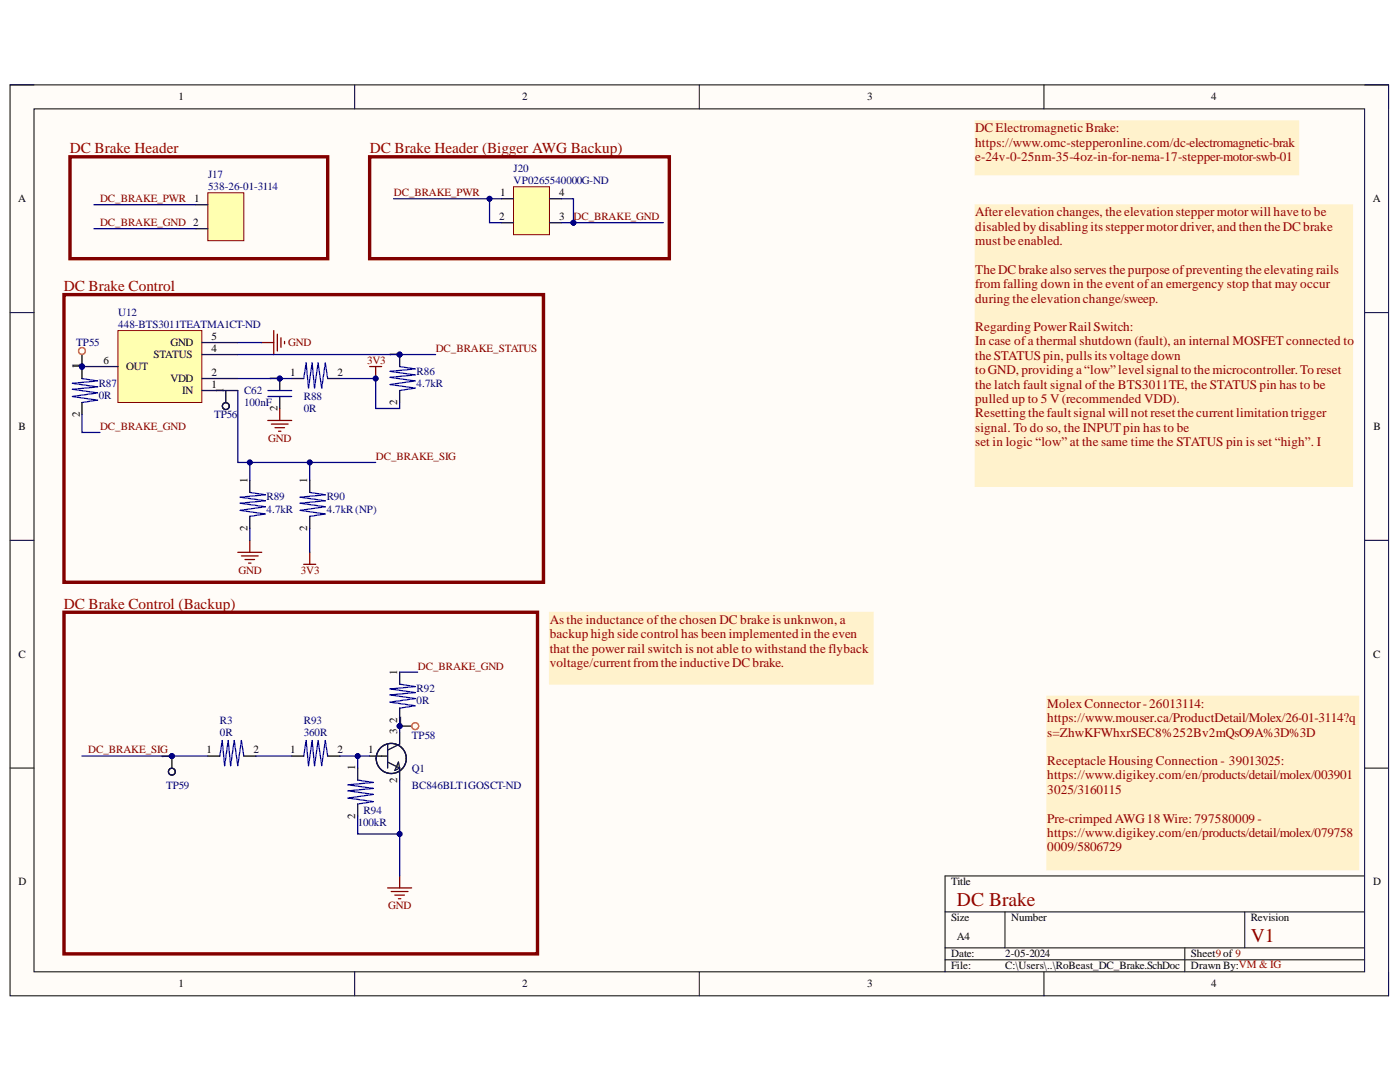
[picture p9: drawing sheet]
<svg xmlns="http://www.w3.org/2000/svg" width="279mm" height="216mm" viewBox="0 0 279 216" stroke-linecap="round" stroke-linejoin="round" font-family="sans-serif">
<defs><g id="words">
<g font-size="3.9" fill="#980000">
<text x="191" y="180.9">DC Brake</text>
<text x="249.6" y="188.1">V1</text>
</g>
<g font-size="3" fill="#980000">
<text x="14" y="30.6">DC Brake Header</text>
<text x="73.8" y="30.6">DC Brake Header (Bigger AWG Backup)</text>
<text x="12.8" y="58.1">DC Brake Control</text>
<text x="12.8" y="121.5">DC Brake Control (Backup)</text>
</g>
<g font-size="2.6" fill="#980000">
<text x="194.6" y="26.4">DC ElectromagneticBrake:</text>
<text x="194.6" y="29.3">https://www.omc-stepperonline.com/dc-electromagnetic-brak</text>
<text x="194.6" y="32.1">e-24v-0-25nm-35-4oz-in-for-nema-17-stepper-motor-swb-01</text>
<text x="194.6" y="43.1">Afterelevation changes, theelevation steppermotorwill haveto be</text>
<text x="194.6" y="46">disabled by disabling itssteppermotordriver,and then theDC brake</text>
<text x="194.6" y="48.9">mustbeenabled.</text>
<text x="194.6" y="54.6">TheDC brakealsoserves thepurpose ofpreventing theelevating rails</text>
<text x="194.6" y="57.5">from falling down in the event ofan emergency stop that may occur</text>
<text x="194.6" y="60.4">during theelevation change/sweep.</text>
<text x="194.6" y="66.1">Regarding PowerRail Switch:</text>
<text x="194.6" y="68.9">In case ofa thermal shutdown (fault), an internal MOSFET connected to</text>
<text x="194.6" y="71.8">t</text>
<text x="195.4" y="71.8">heSTATUSpin,pullsitsvoltagedown</text>
<text x="194.6" y="74.7">t</text>
<text x="194.6" y="77.5">t</text>
<text x="195.4" y="74.7">o GND,providing a“low” level signal to themicrocontroller.To reset</text>
<text x="195.4" y="77.5">he latch fault signal ofthe BTS3011TE, the STATUS pin has to be</text>
<text x="194.6" y="80.4">pulled up to 5 V(recommended VDD).</text>
<text x="194.6" y="83.3">Resetting thefault signal will not resetthecurrent limitation trigger</text>
<text x="194.6" y="86.2">signal. To do so, the INPUTpin has to be</text>
<text x="194.6" y="89">set in logic “low” at the same time the STATUS pin is set “high”. I</text>
<text x="109.7" y="124.5">As the inductance ofthe chosen DC brake is unknwon, a</text>
<text x="109.7" y="127.3">backup high sidecontrol has been implemented in theeven</text>
<text x="109.7" y="130.2">t</text>
<text x="110.5" y="130.2">hat the power rail switch is not able to withstand the flyback</text>
<text x="109.7" y="133">voltage/current fromtheinductiveDC brake.</text>
<text x="209" y="141.2">Molex Connector-26013114:</text>
<text x="209" y="144.1">https://www.mouser.ca/ProductDetail/Molex/26-01-3114?q</text>
<text x="209" y="147">s=ZhwKFWhxrSEC8%252Bv2mQsO9A%3D%3D</text>
<text x="209" y="152.6">ReceptacleHousing Connection - 39013025:</text>
<text x="209" y="155.5">https://www.digikey.com/en/products/detail/molex/003901</text>
<text x="209" y="158.4">3025/3160115</text>
<text x="209" y="164.1">Pre-crimped AWG18 Wire: 797580009 -</text>
<text x="209" y="167">https://www.digikey.com/en/products/detail/molex/079758</text>
<text x="209" y="169.9">0009/5806729</text>
</g>
<g font-size="2.2">
<text x="35.6" y="20">1</text>
<text x="104.2" y="20">2</text>
<text x="173.1" y="20">3</text>
<text x="241.7" y="20">4</text>
<text x="3.6" y="40.3">A</text>
<text x="38.7" y="40.3">1</text>
<text x="99.8" y="39.2">1</text>
<text x="111.6" y="39.2">4</text>
<text x="274" y="40.3">A</text>
<text x="99.6" y="44">2</text>
<text x="111.6" y="44">3</text>
<text x="30.6" y="71.5">STATUS</text>
<text x="34" y="69.1">GND</text>
<text x="42.2" y="70.3">4</text>
<text x="42.2" y="67.8">5</text>
<text x="79.3" y="71.2" transform="rotate(-90 79.3 71.2)">1</text>
<text x="15.9" y="73.7" transform="rotate(-90 15.9 73.7)">1</text>
<text x="20.6" y="72.6">6</text>
<text x="25.2" y="73.8">OUT</text>
<text x="34" y="76.2">VDD</text>
<text x="42.2" y="77.5">1</text>
<text x="42.2" y="75">2</text>
<text x="55.4" y="76" transform="rotate(-90 55.4 76)">1</text>
<text x="57.9" y="75">1</text>
<text x="67.3" y="75">2</text>
<text x="15.9" y="83.2" transform="rotate(-90 15.9 83.2)">2</text>
<text x="36.4" y="78.6">IN</text>
<text x="44.6" y="78.4" transform="rotate(-90 44.6 78.4)">1</text>
<text x="55.4" y="82" transform="rotate(-90 55.4 82)">2</text>
<text x="79.3" y="80.8" transform="rotate(-90 79.3 80.8)">2</text>
<text x="3.7" y="85.8">B</text>
<text x="274.1" y="85.8">B</text>
<text x="49.4" y="96.3" transform="rotate(-90 49.4 96.3)">1</text>
<text x="61.3" y="96.3" transform="rotate(-90 61.3 96.3)">1</text>
<text x="49.4" y="106" transform="rotate(-90 49.4 106)">2</text>
<text x="61.3" y="106" transform="rotate(-90 61.3 106)">2</text>
<text x="3.7" y="131.2">C</text>
<text x="274" y="131.2">C</text>
<text x="79.3" y="134.6" transform="rotate(-90 79.3 134.6)">1</text>
<text x="79.3" y="146.5" transform="rotate(-90 79.3 146.5)">3</text>
<text x="79.3" y="144.2" transform="rotate(-90 79.3 144.2)">2</text>
<text x="79.4" y="144.4">1</text>
<text x="33.8" y="151.4" transform="rotate(-90 33.8 151.4)">1</text>
<text x="41.2" y="150.3">1</text>
<text x="50.6" y="150.3">2</text>
<text x="57.9" y="150.3">1</text>
<text x="67.3" y="150.3">2</text>
<text x="70.9" y="153.7" transform="rotate(-90 70.9 153.7)">1</text>
<text x="73.5" y="150.3">1</text>
<text x="79.3" y="156.2" transform="rotate(-90 79.3 156.2)">2</text>
<text x="70.9" y="163.4" transform="rotate(-90 70.9 163.4)">2</text>
<text x="3.7" y="176.6">D</text>
<text x="189.8" y="176.6">Title</text>
<text x="274" y="176.6">D</text>
<text x="189.8" y="183.8">Size</text>
<text x="201.8" y="183.8">Number</text>
<text x="249.6" y="183.8">Revision</text>
<text x="189.8" y="191">Date:</text>
<text x="191" y="187.5">A4</text>
<text x="200.6" y="191">2-05-2024</text>
<text x="237.7" y="191">Sheet9of 9</text>
<text x="35.6" y="197">1</text>
<text x="104.2" y="197">2</text>
<text x="173.1" y="197">3</text>
<text x="189.8" y="193.4">File:</text>
<text x="200.6" y="193.4">C:\Users\..\RoBeast_DC_Brake.SchDoc</text>
<text x="237.7" y="193.4">Drawn By:VM &amp; IG</text>
<text x="241.7" y="197">4</text>
</g>
<g font-size="2.2" fill="#000080">
<text x="41.5" y="35.6">J17</text>
<text x="102.5" y="34.3">J20</text>
<text x="41.5" y="38">538-26-01-3114</text>
<text x="102.5" y="36.8">VP0265540000G-ND</text>
<text x="23.6" y="65.5">448-BTS3011TEATMA1CT-ND</text>
<text x="23.6" y="63.1">U12</text>
<text x="15.2" y="69.1">TP55</text>
<text x="19.7" y="77.2">R87</text>
<text x="83.1" y="74.8">R86</text>
<text x="83.1" y="77.2">4.7kR</text>
<text x="19.7" y="79.6">0R</text>
<text x="42.7" y="83.4">TP56</text>
<text x="48.7" y="78.6">C62</text>
<text x="48.7" y="81">100nF</text>
<text x="60.6" y="79.8">R88</text>
<text x="60.6" y="82.2">0R</text>
<text x="53.2" y="99.9">R89</text>
<text x="65.2" y="99.9">R90</text>
<text x="53.2" y="102.3">4.7kR</text>
<text x="65.2" y="102.3">4.7kR(NP)</text>
<text x="83.1" y="138.2">R92</text>
<text x="83.1" y="140.5">0R</text>
<text x="43.9" y="144.4">R3</text>
<text x="43.9" y="146.8">0R</text>
<text x="60.6" y="144.4">R93</text>
<text x="60.6" y="146.8">360R</text>
<text x="82.2" y="147.5">TP58</text>
<text x="82.2" y="154">Q1</text>
<text x="33.2" y="157.5">TP59</text>
<text x="82.2" y="157.5">BC846BLT1GOSCT-ND</text>
<text x="71.4" y="164.7">100kR</text>
<text x="72.6" y="162.4">R94</text>
</g>
<g font-size="2.2" fill="#800000">
<text x="20" y="40.3">DC_BRAKE_PWR</text>
<text x="78.6" y="39.2">DC_BRAKE_PWR</text>
<text x="20" y="45.2">DC_BRAKE_GND 2</text>
<text x="114.4" y="44">DC_BRAKE_GND</text>
<text x="57.5" y="69.1">GND</text>
<text x="86.9" y="70.3">DC_BRAKE_STATUS</text>
<text x="73.2" y="72.6">3V3</text>
<text x="20" y="85.8">DC_BRAKE_GND</text>
<text x="53.5" y="88.2">GND</text>
<text x="75" y="91.8">DC_BRAKE_SIG</text>
<text x="47.6" y="114.5">GND</text>
<text x="60.1" y="114.5">3V3</text>
<text x="83.4" y="133.6">DC_BRAKE_GND</text>
<text x="17.6" y="150.3">DC_BRAKE_SIG</text>
<text x="77.5" y="181.5">GND</text>
</g>
</g></defs>
<path d="M2 16.9h275.1v181.8h-275.1z" fill-rule="evenodd" fill="#fffcf8"/>
<path d="M2 16.9h275.1v181.8h-275.1z" fill="none" stroke="#000" stroke-width=".2"/>
<path d="M6.8 21.7h265.5v172.2h-265.5z" fill-rule="evenodd" fill="#fffcf8"/>
<g fill="none" stroke="#000" stroke-width=".2">
<path d="M2 16.9h4.8M70.8 16.9v4.8M139.6 16.9v4.8M208.3 16.9v4.8M272.3 16.9h4.8v4.8M6.8 21.7h265.5v172.2h-265.5zM2 62.4h4.8M272.3 62.4h4.8M2 107.8h4.8M272.3 107.8h4.8M2 153.3h4.8M272.3 153.3h4.8"/>
<path d="M272.3 174.8h-83.7v19.1M70.8 193.9v4.8M139.6 193.9v4.8M188.6 182h83.7M188.6 189.1h83.7M188.6 191.5h83.7M200.6 182v7.1M208.3 193.9v4.8M236.5 189.1v4.8M248.4 182v7.1M277.1 193.9v4.8"/>
</g>
<g fill="none" stroke="#000" stroke-width=".25">
<path d="M79.8 134.1v2.4M58.2 150.9h2.4M65.4 150.9h2.4M71.4 153.3v2.3M73.8 150.9h3.6M77.4 148.5v4.8M77.4 152.1l2.4 1.2M79.5 152.1l.3 1.2-1 .4zM79.8 146.1v2.4l-2.4 1.2M79.8 141.3v2.4M79.8 153.3v2.3M71.4 160.4v2.4"/>
<circle cx="78.1" cy="151.3" r="3"/>
</g>
<path d="M79.8 136.5l3.1 .5-5.1 .5 5.1 .7-5.1 .5 5.1 .7-5.1 .7 5.1 .7-3.1 .5M60.6 150.9l.5-3.1 .5 5 .7-5 .5 5 .7-5 .7 5 .7-5 .5 3.1M71.4 155.6l3.1 .5-5 .5 5 .7-5 .5 5 .7-5 .7 5 .8-3.1 .4" fill="none" stroke="#00f" stroke-width=".25"/>
<path d="M77.4 177.2h4.7M78.1 177.9h3.3M78.8 178.6h1.9M79.5 179.3h.5M79.8 174.8v2.4" fill="none" stroke="#800000" stroke-width=".25"/>
<circle cx="79.8" cy="144.9" r=".48" fill="#000080"/>
<circle cx="79.8" cy="144.9" r=".48" fill="none" stroke="#000080" stroke-width=".2"/>
<path d="M79.8 144.9h2.3" fill="none" stroke="#000" stroke-width=".25"/>
<circle cx="79.8" cy="144.9" r=".48" fill="#000080"/>
<circle cx="79.8" cy="144.9" r=".48" fill="none" stroke="#000080" stroke-width=".2"/>
<circle cx="82.9" cy="144.9" r=".69" fill="none" stroke="#f90" stroke-width=".25"/>
<circle cx="34.3" cy="150.9" r=".48" fill="#000080"/>
<circle cx="34.3" cy="150.9" r=".48" fill="none" stroke="#000080" stroke-width=".2"/>
<path d="M34.3 150.9v2.4" fill="none" stroke="#000" stroke-width=".25"/>
<circle cx="34.3" cy="150.9" r=".48" fill="#000080"/>
<circle cx="34.3" cy="150.9" r=".48" fill="none" stroke="#000080" stroke-width=".2"/>
<circle cx="34.3" cy="154" r=".68" fill="none" stroke="#000" stroke-width=".25"/>
<circle cx="16.4" cy="73.1" r=".48" fill="#000080"/>
<circle cx="16.4" cy="73.1" r=".48" fill="none" stroke="#000080" stroke-width=".2"/>
<path d="M23.5 66h16.8v14.3h-16.8z" fill-rule="evenodd" fill="#ffffb0"/>
<path d="M23.5 66h16.8v14.3h-16.8z" fill="none" stroke="#800000" stroke-width=".2"/>
<path d="M16.4 73.1h7.1M40.3 77.9h7.2M40.3 75.5h7.2M40.3 70.7h7.2M40.3 68.4h7.2" fill="none" stroke="#000" stroke-width=".25"/>
<circle cx="16.4" cy="73.1" r=".48" fill="#000080"/>
<circle cx="16.4" cy="73.1" r=".48" fill="none" stroke="#000080" stroke-width=".2"/>
<path d="M52.2 68.4h2.4M54.6 66v4.7M55.4 66.7v3.3M56.1 67.4v1.9M56.8 68.1v.5M73.8 73.1h2.4M75 73.1v2.4" fill="none" stroke="#800000" stroke-width=".25"/>
<circle cx="75" cy="75.5" r=".48" fill="#000080"/>
<circle cx="75" cy="75.5" r=".48" fill="none" stroke="#000080" stroke-width=".2"/>
<circle cx="79.8" cy="70.7" r=".48" fill="#000080"/>
<circle cx="79.8" cy="70.7" r=".48" fill="none" stroke="#000080" stroke-width=".2"/>
<path d="M79.8 73.1l3.1 .5-5.1 .5 5.1 .7-5.1 .5 5.1 .7-5.1 .7 5.1 .7-3.1 .5" fill="none" stroke="#00f" stroke-width=".25"/>
<path d="M79.8 70.7v2.4" fill="none" stroke="#000" stroke-width=".25"/>
<circle cx="79.8" cy="70.7" r=".48" fill="#000080"/>
<circle cx="79.8" cy="70.7" r=".48" fill="none" stroke="#000080" stroke-width=".2"/>
<path d="M58.2 75.5h2.4M65.4 75.5h2.4M79.8 77.9v2.4M49.9 95.9v2.4M61.8 95.9v2.4M49.9 103v2.4M61.8 103v2.4" fill="none" stroke="#000" stroke-width=".25"/>
<path d="M47.5 110.2h4.7M48.2 110.9h3.3M48.9 111.6h1.9M49.6 112.4h.5M49.9 107.8v2.4M60.6 112.6h2.4M61.8 110.2v2.4" fill="none" stroke="#800000" stroke-width=".25"/>
<path d="M60.6 75.5l.5-3.1 .5 5 .7-5 .5 5 .7-5 .7 5 .7-5 .5 3.1M49.9 98.3l3.1 .4-5.1 .5 5.1 .7-5.1 .5 5.1 .7-5.1 .7 5.1 .8-3.1 .4M61.8 98.3l3.1 .4-5 .5 5 .7-5 .5 5 .7-5 .7 5 .8-3.1 .4" fill="none" stroke="#00f" stroke-width=".25"/>
<circle cx="16.4" cy="73.1" r=".48" fill="#000080"/>
<circle cx="16.4" cy="73.1" r=".48" fill="none" stroke="#000080" stroke-width=".2"/>
<path d="M16.4 75.5l3.1 .5-5.1 .5 5.1 .7-5.1 .5 5.1 .7-5.1 .7 5.1 .7-3.1 .5" fill="none" stroke="#00f" stroke-width=".25"/>
<path d="M16.4 73.1v2.4" fill="none" stroke="#000" stroke-width=".25"/>
<circle cx="16.4" cy="73.1" r=".48" fill="#000080"/>
<circle cx="16.4" cy="73.1" r=".48" fill="none" stroke="#000080" stroke-width=".2"/>
<path d="M16.4 80.3v2.4" fill="none" stroke="#000" stroke-width=".25"/>
<circle cx="16.4" cy="73.1" r=".48" fill="#000080"/>
<circle cx="16.4" cy="73.1" r=".48" fill="none" stroke="#000080" stroke-width=".2"/>
<path d="M16.4 70.7v2.4" fill="none" stroke="#000" stroke-width=".25"/>
<circle cx="16.4" cy="73.1" r=".48" fill="#000080"/>
<circle cx="16.4" cy="73.1" r=".48" fill="none" stroke="#000080" stroke-width=".2"/>
<circle cx="16.4" cy="70" r=".68" fill="none" stroke="#f90" stroke-width=".25"/>
<g fill="none" stroke="#000" stroke-width=".25">
<path d="M45.1 77.9v2.4"/>
<circle cx="45.1" cy="81" r=".69"/>
</g>
<path d="M14 31.3h51.4v20.3h-51.4z" fill="none" stroke="#800000" stroke-width=".68"/>
<path d="M194.6 40.9h75.3v56.2h-75.3z" fill-rule="evenodd" fill="#fff2cc"/>
<path d="M194.6 40.9h75.3v56.2h-75.3z" fill="none" stroke="#fff2cc" stroke-width=".2"/>
<path d="M109.7 122.2h64.5v14.3h-64.5z" fill-rule="evenodd" fill="#fff2cc"/>
<path d="M109.7 122.2h64.5v14.3h-64.5z" fill="none" stroke="#fff2cc" stroke-width=".2"/>
<path d="M194.6 24.1h64.6v10.8h-64.6z" fill-rule="evenodd" fill="#fff2cc"/>
<path d="M194.6 24.1h64.6v10.8h-64.6z" fill="none" stroke="#fff2cc" stroke-width=".2"/>
<path d="M73.8 31.3h59.8v20.3h-59.8zM12.8 58.8h95.7v57.4h-95.7zM12.8 122.2h94.5v68.1h-94.5z" fill="none" stroke="#800000" stroke-width=".68"/>
<path d="M102.5 37.3h7.2v9.5h-7.2z" fill-rule="evenodd" fill="#ffffb0"/>
<path d="M102.5 37.3h7.2v9.5h-7.2z" fill="none" stroke="#800000" stroke-width=".2"/>
<path d="M100.1 39.7h2.4M109.7 39.7h2.3M100.1 44.4h2.4M109.7 44.4h2.3" fill="none" stroke="#000" stroke-width=".25"/>
<path d="M41.5 38.5h7.2v9.5h-7.2z" fill-rule="evenodd" fill="#ffffb0"/>
<path d="M41.5 38.5h7.2v9.5h-7.2z" fill="none" stroke="#800000" stroke-width=".2"/>
<path d="M39.1 40.9h2.4M39.1 45.6h2.4" fill="none" stroke="#000" stroke-width=".25"/>
<path d="M208.9 138.9h62.2v34.7h-62.2z" fill-rule="evenodd" fill="#fff2cc"/>
<path d="M208.9 138.9h62.2v34.7h-62.2z" fill="none" stroke="#fff2cc" stroke-width=".2"/>
<circle cx="114.4" cy="44.4" r=".48" fill="#000080"/>
<circle cx="114.4" cy="44.4" r=".48" fill="none" stroke="#000080" stroke-width=".2"/>
<path d="M43.9 150.9l.4-3.1 .5 5 .7-5 .5 5 .7-5 .8 5 .7-5 .5 3.1" fill="none" stroke="#00f" stroke-width=".25"/>
<path d="M41.5 150.9h2.4M48.7 150.9h2.3" fill="none" stroke="#000" stroke-width=".25"/>
<circle cx="55.8" cy="75.5" r=".48" fill="#000080"/>
<circle cx="55.8" cy="75.5" r=".48" fill="none" stroke="#000080" stroke-width=".2"/>
<path d="M55.8 75.5v2.4" fill="none" stroke="#000" stroke-width=".25"/>
<circle cx="55.8" cy="75.5" r=".48" fill="#000080"/>
<circle cx="55.8" cy="75.5" r=".48" fill="none" stroke="#000080" stroke-width=".2"/>
<path d="M55.8 79.1v2.4" fill="none" stroke="#000" stroke-width=".25"/>
<path d="M53.4 77.9h4.8M53.4 79.1h4.8" fill="none" stroke="#00f" stroke-width=".25"/>
<path d="M53.4 83.9h4.8M54.2 84.6h3.3M54.9 85.3h1.9M55.6 86.1h.5M55.8 81.5v2.4" fill="none" stroke="#800000" stroke-width=".25"/>
<path d="M79.8 155.6v10.8h-8.4v-3.6" fill="none" stroke="#000080" stroke-width=".25"/>
<circle cx="79.8" cy="166.4" r=".48" fill="#000080"/>
<circle cx="79.8" cy="166.4" r=".48" fill="none" stroke="#000080" stroke-width=".2"/>
<path d="M79.8 166.4v8.4" fill="none" stroke="#000080" stroke-width=".25"/>
<circle cx="79.8" cy="166.4" r=".48" fill="#000080"/>
<circle cx="79.8" cy="166.4" r=".48" fill="none" stroke="#000080" stroke-width=".2"/>
<path d="M79.8 143.7v2.4" fill="none" stroke="#000080" stroke-width=".25"/>
<circle cx="79.8" cy="144.9" r=".48" fill="#000080"/>
<circle cx="79.8" cy="144.9" r=".48" fill="none" stroke="#000080" stroke-width=".2"/>
<path d="M79.8 134.1h3.5M71.4 150.9v2.4" fill="none" stroke="#000080" stroke-width=".25"/>
<circle cx="71.4" cy="150.9" r=".48" fill="#000080"/>
<circle cx="71.4" cy="150.9" r=".48" fill="none" stroke="#000080" stroke-width=".2"/>
<path d="M47.5 70.7h39.4M47.5 68.4h4.7" fill="none" stroke="#000080" stroke-width=".25"/>
<circle cx="79.8" cy="70.7" r=".48" fill="#000080"/>
<circle cx="79.8" cy="70.7" r=".48" fill="none" stroke="#000080" stroke-width=".2"/>
<path d="M49.9 92.3v3.6M49.9 105.4v2.4" fill="none" stroke="#000080" stroke-width=".25"/>
<circle cx="49.8" cy="92.3" r=".48" fill="#000080"/>
<circle cx="49.8" cy="92.3" r=".48" fill="none" stroke="#000080" stroke-width=".2"/>
<path d="M67.8 75.5h7.2v6h4.8v-1.2M61.8 105.4v4.8" fill="none" stroke="#000080" stroke-width=".25"/>
<circle cx="75" cy="75.5" r=".48" fill="#000080"/>
<circle cx="75" cy="75.5" r=".48" fill="none" stroke="#000080" stroke-width=".2"/>
<path d="M47.5 75.5h10.7" fill="none" stroke="#000080" stroke-width=".25"/>
<circle cx="55.8" cy="75.5" r=".48" fill="#000080"/>
<circle cx="55.8" cy="75.5" r=".48" fill="none" stroke="#000080" stroke-width=".2"/>
<path d="M18.8 45.6h20.3M16.4 82.7v3.6h3.5M61.8 92.3h13.2" fill="none" stroke="#000080" stroke-width=".25"/>
<circle cx="61.8" cy="92.3" r=".48" fill="#000080"/>
<circle cx="61.8" cy="92.3" r=".48" fill="none" stroke="#000080" stroke-width=".2"/>
<path d="M47.5 77.9v14.4h14.3v3.6" fill="none" stroke="#000080" stroke-width=".25"/>
<circle cx="49.8" cy="92.3" r=".48" fill="#000080"/>
<circle cx="49.8" cy="92.3" r=".48" fill="none" stroke="#000080" stroke-width=".2"/>
<circle cx="61.8" cy="92.3" r=".48" fill="#000080"/>
<circle cx="61.8" cy="92.3" r=".48" fill="none" stroke="#000080" stroke-width=".2"/>
<path d="M78.6 39.7h21.5M18.8 40.9h20.3" fill="none" stroke="#000080" stroke-width=".25"/>
<circle cx="97.7" cy="39.7" r=".48" fill="#000080"/>
<circle cx="97.7" cy="39.7" r=".48" fill="none" stroke="#000080" stroke-width=".2"/>
<path d="M112 39.7h2.4v4.7h-2.4" fill="none" stroke="#000080" stroke-width=".25"/>
<circle cx="114.4" cy="44.4" r=".48" fill="#000080"/>
<circle cx="114.4" cy="44.4" r=".48" fill="none" stroke="#000080" stroke-width=".2"/>
<path d="M114.4 44.4h18" fill="none" stroke="#000080" stroke-width=".25"/>
<circle cx="114.4" cy="44.4" r=".48" fill="#000080"/>
<circle cx="114.4" cy="44.4" r=".48" fill="none" stroke="#000080" stroke-width=".2"/>
<path d="M97.7 39.7v4.7h2.4" fill="none" stroke="#000080" stroke-width=".25"/>
<circle cx="97.7" cy="39.7" r=".48" fill="#000080"/>
<circle cx="97.7" cy="39.7" r=".48" fill="none" stroke="#000080" stroke-width=".2"/>
<path d="M67.8 150.9h6" fill="none" stroke="#000080" stroke-width=".25"/>
<circle cx="71.4" cy="150.9" r=".48" fill="#000080"/>
<circle cx="71.4" cy="150.9" r=".48" fill="none" stroke="#000080" stroke-width=".2"/>
<path d="M16.4 150.9h25.1" fill="none" stroke="#000080" stroke-width=".25"/>
<circle cx="34.3" cy="150.9" r=".48" fill="#000080"/>
<circle cx="34.3" cy="150.9" r=".48" fill="none" stroke="#000080" stroke-width=".2"/>
<path d="M51 150.9h7.2" fill="none" stroke="#000080" stroke-width=".25"/>
<use href="#words"/>
</svg>
